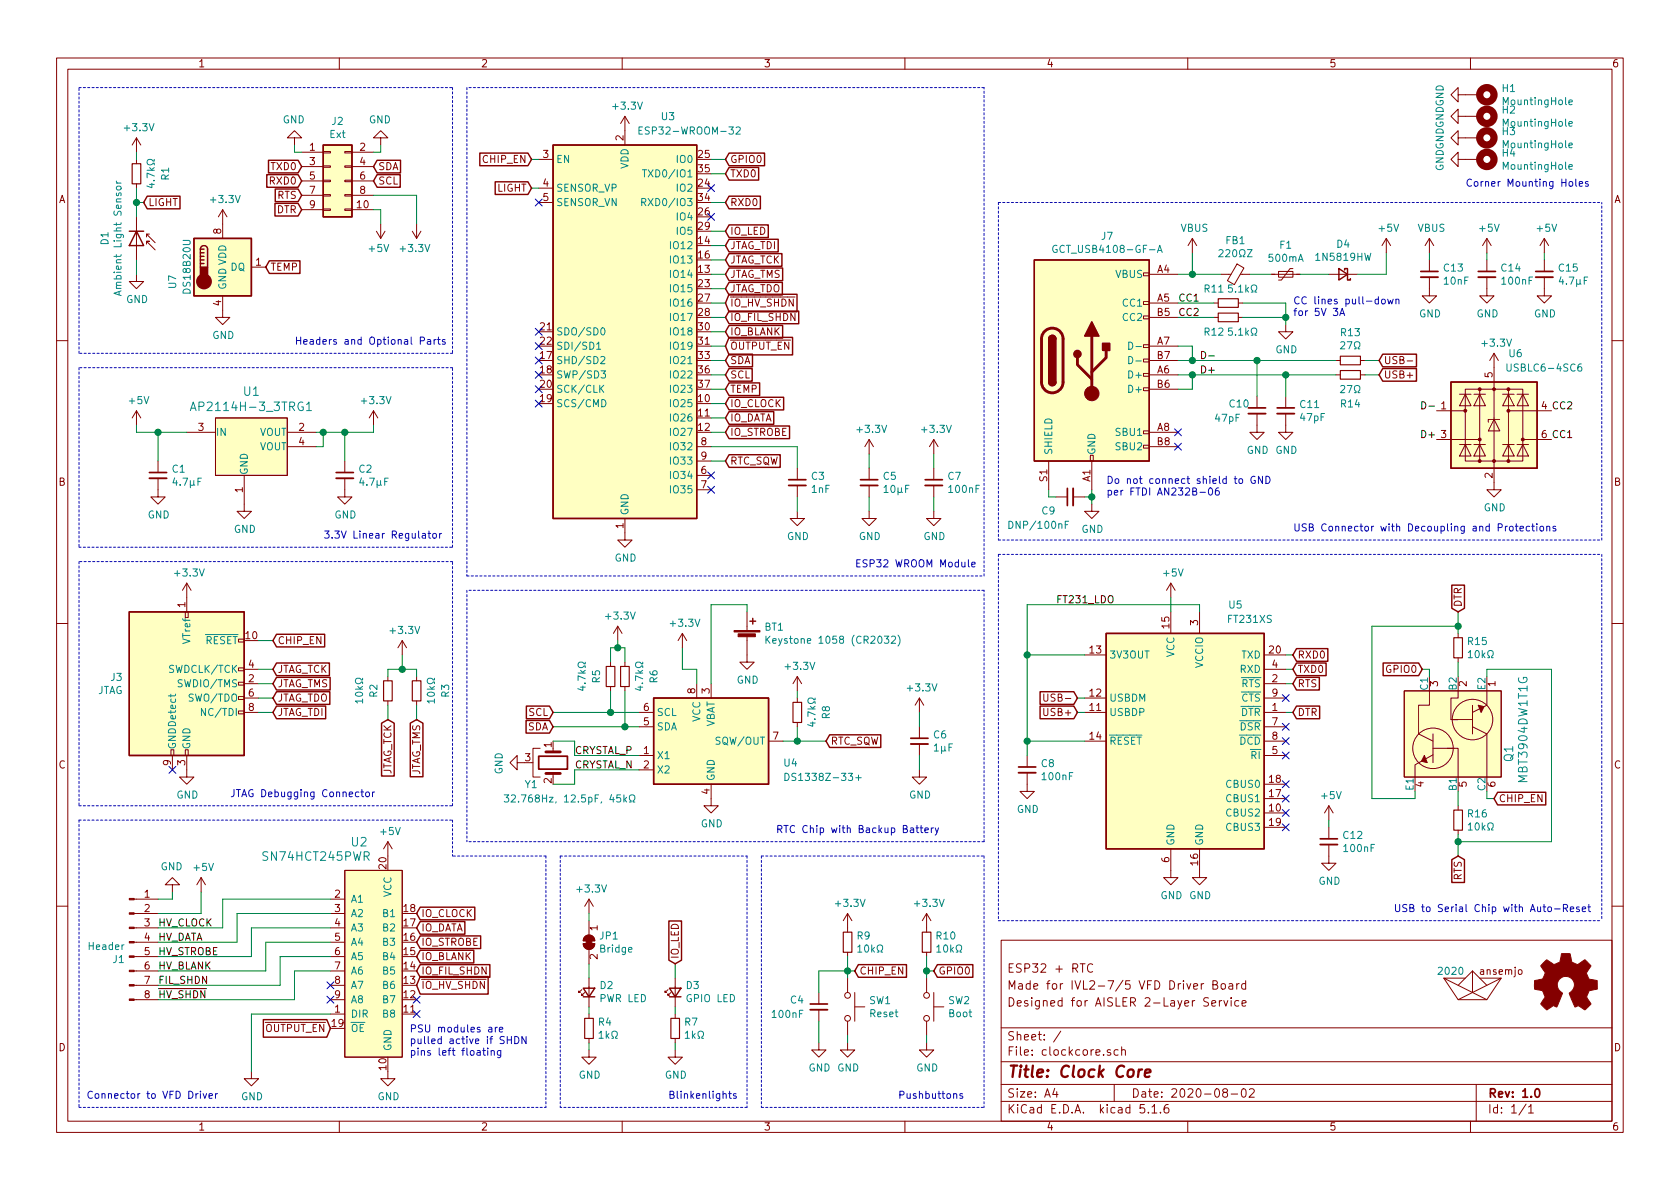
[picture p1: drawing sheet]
<svg xmlns="http://www.w3.org/2000/svg" width="297mm" height="210mm" viewBox="0 0 297 210" stroke-linecap="round" stroke-linejoin="round" font-family="sans-serif">
<defs><g id="words">
<text font-size="2.8" fill="#840000" x="178" y="190.5">Title: Clock Core</text>
<g font-size="2.1" fill="#008484">
<text x="43.1" y="70">U1</text>
<text x="34.9" y="72.7">AP2114H-3_3TRG1</text>
<text x="267.5" y="134.7" transform="rotate(-90 267.5 134.7)">Q1</text>
<text x="270.1" y="138.1" transform="rotate(-90 270.1 138.1)">MBT3904DW1T1G</text>
<text x="62.2" y="149.7">U2</text>
<text x="46.8" y="152.2">SN74HCT245PWR</text>
</g>
<g font-size="2.1" fill="#840000">
<text x="178" y="172">ESP32 + RTC</text>
<text x="178" y="178">Designed for AISLER 2-Layer Service</text>
<text x="178" y="175">Made for IVL2-7/5 VFD Driver Board</text>
<text x="178" y="184">Sheet: /</text>
<text x="178" y="186.7">File: clockcore.sch</text>
<text x="178" y="196.9">KiCad E.D.A. kicad 5.1.6</text>
<text x="178" y="194.1">Size: A4</text>
<text x="200" y="194.1">Date: 2020-08-02</text>
<text x="263" y="194.1">Rev: 1.0</text>
<text x="263" y="196.9">Id: 1/1</text>
</g>
<g font-size="1.8" fill="#840000">
<text x="35" y="11.9">1</text>
<text x="85" y="11.9">2</text>
<text x="135" y="11.9">3</text>
<text x="185" y="11.9">4</text>
<text x="235" y="11.9">5</text>
<text x="285" y="11.9">6</text>
<text x="54.8" y="26.7">1</text>
<text x="54.8" y="29.2">3</text>
<text x="63.7" y="26.7">2</text>
<text x="63.7" y="29.2">4</text>
<text x="85.5" y="28.8">CHIP_EN</text>
<text x="96" y="27.9">3</text>
<text x="110.2" y="24.9" transform="rotate(-90 110.2 24.9)">2</text>
<text x="123.5" y="27.9">25</text>
<text x="129.1" y="28.8">GPIO0</text>
<text x="10.4" y="35.9">A</text>
<text x="47.8" y="32.6">RXD0</text>
<text x="48" y="30.1">TXD0</text>
<text x="49" y="35.2">RTS</text>
<text x="54.8" y="31.7">5</text>
<text x="54.8" y="34.3">7</text>
<text x="63.7" y="31.7">6</text>
<text x="63.7" y="34.3">8</text>
<text x="66.8" y="32.6">SCL</text>
<text x="66.8" y="30.1">SDA</text>
<text x="87.9" y="33.9">LIGHT</text>
<text x="96" y="33">4</text>
<text x="96" y="35.6">5</text>
<text x="123.5" y="33">24</text>
<text x="123.5" y="35.6">34</text>
<text x="123.5" y="30.5">35</text>
<text x="129.1" y="31.4">TXD0</text>
<text x="285.4" y="35.9">A</text>
<text x="26.2" y="36.4">LIGHT</text>
<text x="39.1" y="41.4" transform="rotate(-90 39.1 41.4)">8</text>
<text x="48.9" y="37.7">DTR</text>
<text x="54.8" y="36.8">9</text>
<text x="63.2" y="36.8">10</text>
<text x="123.5" y="38.1">26</text>
<text x="123.5" y="40.6">29</text>
<text x="129.1" y="41.5">IO_LED</text>
<text x="129.1" y="36.4">RXD0</text>
<text x="45.2" y="47">1</text>
<text x="47.8" y="47.9">TEMP</text>
<text x="123.5" y="43.2">14</text>
<text x="123.5" y="45.7">16</text>
<text x="129.1" y="44.1">JTAG_TDI</text>
<text x="129.1" y="46.6">JTAG_TCK</text>
<text x="123.5" y="48.3">13</text>
<text x="123.5" y="50.8">23</text>
<text x="123.5" y="53.3">27</text>
<text x="129.1" y="49.1">JTAG_TMS</text>
<text x="129.1" y="51.7">JTAG_TDO</text>
<text x="204.6" y="48.3">A4</text>
<text x="204.6" y="53.3">A5</text>
<text x="39.1" y="54.1" transform="rotate(-90 39.1 54.1)">4</text>
<text x="95.6" y="58.4">21</text>
<text x="123.5" y="55.9">28</text>
<text x="123.5" y="58.4">30</text>
<text x="129.1" y="54.2">IO_HV_SHDN</text>
<text x="129.1" y="56.8">IO_FIL_SHDN</text>
<text x="129.1" y="59.3">IO_BLANK</text>
<text x="204.6" y="55.9">B5</text>
<text x="95.6" y="63.5">17</text>
<text x="95.6" y="61">22</text>
<text x="123.5" y="61">31</text>
<text x="123.5" y="63.5">33</text>
<text x="129.1" y="61.8">OUTPUT_EN</text>
<text x="129.1" y="64.4">SDA</text>
<text x="204.6" y="61">A7</text>
<text x="204.6" y="63.5">B7</text>
<text x="244.6" y="64.4">USB-</text>
<text x="95.6" y="66">18</text>
<text x="95.6" y="71.1">19</text>
<text x="95.6" y="68.6">20</text>
<text x="123.5" y="71.1">10</text>
<text x="123.5" y="66">36</text>
<text x="123.5" y="68.6">37</text>
<text x="129.1" y="69.5">TEMP</text>
<text x="129.1" y="66.9">SCL</text>
<text x="204.6" y="66">A6</text>
<text x="204.6" y="68.6">B6</text>
<text x="244.6" y="66.9">USB+</text>
<text x="263.9" y="66.8" transform="rotate(-90 263.9 66.8)">5</text>
<text x="35.1" y="76.2">3</text>
<text x="52.9" y="76.2">2</text>
<text x="123.5" y="73.7">11</text>
<text x="123.5" y="76.2">12</text>
<text x="129.1" y="77.1">IO_STROBE</text>
<text x="129.1" y="74.5">IO_DATA</text>
<text x="129.1" y="72">IO_CLOCK</text>
<text x="204.6" y="76.2">A8</text>
<text x="52.9" y="78.7">4</text>
<text x="124" y="83.8">6</text>
<text x="124" y="78.7">8</text>
<text x="124" y="81.3">9</text>
<text x="129.1" y="82.2">RTC_SQW</text>
<text x="204.6" y="78.7">B8</text>
<text x="10.4" y="85.9">B</text>
<text x="42.9" y="87.1" transform="rotate(-90 42.9 87.1)">1</text>
<text x="124" y="86.4">7</text>
<text x="185.2" y="85.1" transform="rotate(-90 185.2 85.1)">S1</text>
<text x="192.8" y="85.2" transform="rotate(-90 192.8 85.2)">A1</text>
<text x="263.9" y="84.6" transform="rotate(-90 263.9 84.6)">2</text>
<text x="285.4" y="85.9">B</text>
<text x="110.2" y="93.4" transform="rotate(-90 110.2 93.4)">1</text>
<text x="32.8" y="107.4" transform="rotate(-90 32.8 107.4)">1</text>
<text x="258.4" y="107.4" transform="rotate(-90 258.4 107.4)">DTR</text>
<text x="43.5" y="113">10</text>
<text x="49" y="113.9">CHIP_EN</text>
<text x="206.8" y="111.1" transform="rotate(-90 206.8 111.1)">15</text>
<text x="211.8" y="110.6" transform="rotate(-90 211.8 110.6)">3</text>
<text x="44" y="118.1">4</text>
<text x="49" y="119">JTAG_TCK</text>
<text x="192.7" y="115.6">13</text>
<text x="224.5" y="115.6">20</text>
<text x="224.9" y="118.1">4</text>
<text x="229.4" y="119">TXD0</text>
<text x="229.4" y="116.5">RXD0</text>
<text x="245.3" y="119">GPIO0</text>
<text x="44" y="120.6">2</text>
<text x="44" y="123.2">6</text>
<text x="44" y="125.7">8</text>
<text x="49" y="124.1">JTAG_TDO</text>
<text x="49" y="121.5">JTAG_TMS</text>
<text x="113.8" y="125.7">6</text>
<text x="122.9" y="122.7" transform="rotate(-90 122.9 122.7)">8</text>
<text x="125.5" y="122.7" transform="rotate(-90 125.5 122.7)">3</text>
<text x="185.4" y="124.1">USB-</text>
<text x="192.7" y="125.7">11</text>
<text x="192.7" y="123.2">12</text>
<text x="224.9" y="125.7">1</text>
<text x="224.9" y="120.6">2</text>
<text x="224.9" y="123.2">9</text>
<text x="229.4" y="121.5">RTS</text>
<text x="254.3" y="121.4" transform="rotate(-90 254.3 121.4)">3</text>
<text x="259.3" y="121.4" transform="rotate(-90 259.3 121.4)">2</text>
<text x="264.4" y="121.4" transform="rotate(-90 264.4 121.4)">1</text>
<text x="49" y="126.6">JTAG_TDI</text>
<text x="93.3" y="129.2">SDA</text>
<text x="93.5" y="126.6">SCL</text>
<text x="113.8" y="128.3">5</text>
<text x="136.7" y="130.8">7</text>
<text x="146.8" y="131.7">RTC_SQW</text>
<text x="184.9" y="126.6">USB+</text>
<text x="192.7" y="130.8">14</text>
<text x="224.9" y="128.3">7</text>
<text x="224.9" y="130.8">8</text>
<text x="229.4" y="126.6">DTR</text>
<text x="10.4" y="135.9">C</text>
<text x="30.2" y="135.4" transform="rotate(-90 30.2 135.4)">9</text>
<text x="32.8" y="135.4" transform="rotate(-90 32.8 135.4)">3</text>
<text x="69.2" y="137.4" transform="rotate(-90 69.2 137.4)">JTAG_TCK</text>
<text x="74.3" y="137.5" transform="rotate(-90 74.3 137.5)">JTAG_TMS</text>
<text x="92.9" y="134.6">3</text>
<text x="97.5" y="132.2" transform="rotate(-90 97.5 132.2)">1</text>
<text x="113.8" y="133.3">1</text>
<text x="113.8" y="135.9">2</text>
<text x="224.9" y="133.3">5</text>
<text x="285.4" y="135.9">C</text>
<text x="97.5" y="138.5" transform="rotate(-90 97.5 138.5)">2</text>
<text x="125.5" y="140.4" transform="rotate(-90 125.5 140.4)">4</text>
<text x="224.5" y="143.5">10</text>
<text x="224.5" y="141">17</text>
<text x="224.5" y="138.4">18</text>
<text x="251.7" y="139.2" transform="rotate(-90 251.7 139.2)">4</text>
<text x="259.3" y="139.2" transform="rotate(-90 259.3 139.2)">5</text>
<text x="264.4" y="139.2" transform="rotate(-90 264.4 139.2)">6</text>
<text x="264.9" y="141.9">CHIP_EN</text>
<text x="224.5" y="146">19</text>
<text x="68.3" y="153.6" transform="rotate(-90 68.3 153.6)">20</text>
<text x="206.8" y="152.5" transform="rotate(-90 206.8 152.5)">6</text>
<text x="211.8" y="153" transform="rotate(-90 211.8 153)">16</text>
<text x="258.4" y="155.7" transform="rotate(-90 258.4 155.7)">RTS</text>
<text x="25.6" y="158.7">1</text>
<text x="25.6" y="161.3">2</text>
<text x="59.2" y="158.7">2</text>
<text x="59.2" y="161.3">3</text>
<text x="71.4" y="161.3">18</text>
<text x="25.6" y="163.8">3</text>
<text x="25.6" y="166.4">4</text>
<text x="59.2" y="163.8">4</text>
<text x="59.2" y="166.4">5</text>
<text x="71.4" y="166.4">16</text>
<text x="71.4" y="163.8">17</text>
<text x="74.4" y="164.7">IO_DATA</text>
<text x="74.4" y="167.3">IO_STROBE</text>
<text x="74.4" y="162.2">IO_CLOCK</text>
<text x="105.7" y="164.6" transform="rotate(-90 105.7 164.6)">1</text>
<text x="25.6" y="168.9">5</text>
<text x="25.6" y="171.4">6</text>
<text x="25.6" y="174">7</text>
<text x="59.2" y="168.9">6</text>
<text x="59.2" y="171.4">7</text>
<text x="59.2" y="174">8</text>
<text x="71.4" y="174">13</text>
<text x="71.4" y="171.4">14</text>
<text x="71.4" y="168.9">15</text>
<text x="74.4" y="172.3">IO_FIL_SHDN</text>
<text x="74.4" y="169.8">IO_BLANK</text>
<text x="105.7" y="169.6" transform="rotate(-90 105.7 169.6)">2</text>
<text x="120" y="169.6" transform="rotate(-90 120 169.6)">IO_LED</text>
<text x="151.9" y="172.3">CHIP_EN</text>
<text x="165.9" y="172.3">GPIO0</text>
<text x="261.8" y="172.4">ansemjo</text>
<text x="25.6" y="176.5">8</text>
<text x="59.2" y="179.1">1</text>
<text x="59.2" y="176.5">9</text>
<text x="71.4" y="179.1">11</text>
<text x="71.4" y="176.5">12</text>
<text x="74.4" y="174.9">IO_HV_SHDN</text>
<text x="10.4" y="185.9">D</text>
<text x="46.9" y="182.5">OUTPUT_EN</text>
<text x="58.7" y="181.6">19</text>
<text x="285.4" y="185.9">D</text>
<text x="68.3" y="189.2" transform="rotate(-90 68.3 189.2)">10</text>
<text x="35" y="199.9">1</text>
<text x="85" y="199.9">2</text>
<text x="135" y="199.9">3</text>
<text x="185" y="199.9">4</text>
<text x="235" y="199.9">5</text>
<text x="285" y="199.9">6</text>
</g>
<g font-size="1.8" fill="#008484">
<text x="265.7" y="16.3">H1</text>
<text x="22.2" y="23.2">+3.3V</text>
<text x="50" y="21.8">GND</text>
<text x="58.7" y="22.1">J2</text>
<text x="65.2" y="21.8">GND</text>
<text x="108.5" y="19.4">+3.3V</text>
<text x="114" y="23.8">ESP32-WROOM-32</text>
<text x="117" y="21.3">U3</text>
<text x="265.7" y="20.1">H2</text>
<text x="265.7" y="23.9">H3</text>
<text x="266" y="18.6">MountingHole</text>
<text x="266" y="22.4">MountingHole</text>
<text x="58.3" y="24.4">Ext</text>
<text x="98.3" y="28.8">EN</text>
<text x="111.1" y="29.9" transform="rotate(-90 111.1 29.9)">VDD</text>
<text x="119.8" y="28.8">IO0</text>
<text x="265.7" y="27.7">H4</text>
<text x="266" y="26.2">MountingHole</text>
<text x="27.4" y="32.4" transform="rotate(-90 27.4 32.4)">4.7k</text>
<text x="29.9" y="31.8" transform="rotate(-90 29.9 31.8)">R1</text>
<text x="37.4" y="35.9">+3.3V</text>
<text x="98.3" y="33.9">SENSOR_VP</text>
<text x="114.8" y="31.4">TXD0/IO1</text>
<text x="119.8" y="33.9">IO2</text>
<text x="255.2" y="30.3" transform="rotate(-90 255.2 30.3)">GNDGNDGNDGND</text>
<text x="266" y="30">MountingHole</text>
<text x="98.3" y="36.4">SENSOR_VN</text>
<text x="114.6" y="36.4">RXD0/IO3</text>
<text x="119.8" y="39">IO4</text>
<text x="119.8" y="41.5">IO5</text>
<text x="208.8" y="41">VBUS</text>
<text x="243.9" y="41">+5V</text>
<text x="250.7" y="41">VBUS</text>
<text x="261.7" y="41">+5V</text>
<text x="271.8" y="41">+5V</text>
<text x="19.2" y="43.3" transform="rotate(-90 19.2 43.3)">D1</text>
<text x="40.8" y="47.9">DQ</text>
<text x="65.3" y="44.6">+5V</text>
<text x="70.9" y="44.6">+3.3V</text>
<text x="118.8" y="44.1">IO12</text>
<text x="118.8" y="46.6">IO13</text>
<text x="187.1" y="44.7">GCT_USB4108-GF-A</text>
<text x="194.8" y="42.4">J7</text>
<text x="216.4" y="45.5">220Z</text>
<text x="216.8" y="43.2">FB1</text>
<text x="224.4" y="46.3">500mA</text>
<text x="226.3" y="44">F1</text>
<text x="232.9" y="46.1">1N5819HW</text>
<text x="236.4" y="43.8">D4</text>
<text x="21.5" y="51.4" transform="rotate(-90 21.5 51.4)">Ambient Light Sensor</text>
<text x="22.3" y="53.6">GND</text>
<text x="31.2" y="51" transform="rotate(-90 31.2 51)">U7</text>
<text x="33.7" y="51.7" transform="rotate(-90 33.7 51.7)">DS18B20U</text>
<text x="40" y="51.3" transform="rotate(-90 40 51.3)">GND VDD</text>
<text x="118.8" y="49.1">IO14</text>
<text x="118.8" y="51.7">IO15</text>
<text x="197.3" y="49.1">VBUS</text>
<text x="213" y="51.7">R11</text>
<text x="218" y="51.7">5.1k</text>
<text x="255.3" y="48">C13</text>
<text x="255.4" y="50.3">10nF</text>
<text x="265.5" y="48">C14</text>
<text x="265.7" y="50.3">100nF</text>
<text x="275.7" y="48">C15</text>
<text x="275.9" y="50.3">4.7µF</text>
<text x="37.5" y="59.9">GND</text>
<text x="98.3" y="59.3">SDO/SD0</text>
<text x="118.8" y="54.2">IO16</text>
<text x="118.8" y="56.8">IO17</text>
<text x="118.8" y="59.3">IO18</text>
<text x="198.7" y="54.2">CC1</text>
<text x="198.7" y="56.8">CC2</text>
<text x="213" y="59.4">R12</text>
<text x="218" y="59.4">5.1k</text>
<text x="237.1" y="59.5">R13</text>
<text x="250.9" y="56.1">GND</text>
<text x="261.1" y="56.1">GND</text>
<text x="271.2" y="56.1">GND</text>
<text x="98.3" y="64.4">SHD/SD2</text>
<text x="98.3" y="61.8">SDI/SD1</text>
<text x="118.8" y="61.8">IO19</text>
<text x="118.8" y="64.4">IO21</text>
<text x="225.5" y="62.5">GND</text>
<text x="262.2" y="61.3">+3.3V</text>
<text x="266.9" y="63.2">U6</text>
<text x="267" y="65.7">USBLC6-4SC6</text>
<text x="22.9" y="71.5">+5V</text>
<text x="64.1" y="71.5">+3.3V</text>
<text x="98.3" y="66.9">SWP/SD3</text>
<text x="98.3" y="69.5">SCK/CLK</text>
<text x="118.8" y="66.9">IO22</text>
<text x="118.8" y="69.5">IO23</text>
<text x="199.9" y="66.9">D+</text>
<text x="199.9" y="69.5">D+</text>
<text x="38.1" y="77.1">IN</text>
<text x="45.9" y="77.1">VOUT</text>
<text x="98.3" y="72">SCS/CMD</text>
<text x="118.8" y="72">IO25</text>
<text x="118.8" y="74.5">IO26</text>
<text x="118.8" y="77.1">IO27</text>
<text x="151.7" y="76.5">+3.3V</text>
<text x="163.1" y="76.5">+3.3V</text>
<text x="197.5" y="77.1">SBU1</text>
<text x="215" y="74.6">47pF</text>
<text x="217.4" y="72.1">C10</text>
<text x="229.9" y="72.2">C11</text>
<text x="230" y="74.5">47pF</text>
<text x="237.1" y="72.1">R14</text>
<text x="30.5" y="83.6">C1</text>
<text x="45.9" y="79.6">VOUT</text>
<text x="63.5" y="83.6">C2</text>
<text x="118.8" y="79.6">IO32</text>
<text x="118.8" y="82.2">IO33</text>
<text x="186.1" y="80.5" transform="rotate(-90 186.1 80.5)">SHIELD</text>
<text x="193.7" y="80.5" transform="rotate(-90 193.7 80.5)">GND</text>
<text x="197.5" y="79.6">SBU2</text>
<text x="220.4" y="80.3">GND GND</text>
<text x="30.8" y="85.9">4.7µF</text>
<text x="43.8" y="84" transform="rotate(-90 43.8 84)">GND</text>
<text x="63.8" y="85.9">4.7µF</text>
<text x="118.8" y="84.7">IO34</text>
<text x="118.8" y="87.2">IO35</text>
<text x="143.5" y="84.9">C3</text>
<text x="143.5" y="87.2">1nF</text>
<text x="156.2" y="84.9">C5</text>
<text x="156.4" y="87.2">10µF</text>
<text x="167.6" y="84.9">C7</text>
<text x="167.9" y="87.2">100nF</text>
<text x="26.1" y="91.7">GND</text>
<text x="41.4" y="94.2">GND</text>
<text x="59.1" y="91.7">GND</text>
<text x="111.1" y="91.2" transform="rotate(-90 111.1 91.2)">GND</text>
<text x="139.1" y="95.5">GND</text>
<text x="151.8" y="95.5">GND</text>
<text x="163.3" y="95.5">GND</text>
<text x="178.9" y="93.5">DNP/100nF</text>
<text x="184.3" y="91">C9</text>
<text x="191.2" y="94.2">GND</text>
<text x="262.3" y="90.4">GND</text>
<text x="31.1" y="101.9">+3.3V</text>
<text x="108.7" y="99.3">GND</text>
<text x="205.8" y="101.9">+5V</text>
<text x="217.3" y="107.6">U5</text>
<text x="33.7" y="113.7" transform="rotate(-90 33.7 113.7)">VTref</text>
<text x="36.3" y="113.9">RESET</text>
<text x="69.2" y="112.1">+3.3V</text>
<text x="107.3" y="109.6">+3.3V</text>
<text x="118.7" y="110.8">+3.3V</text>
<text x="135.2" y="111.5">BT1</text>
<text x="137" y="113.8">Keystone 1058 (CR2032)</text>
<text x="217.2" y="110.2">FT231XS</text>
<text x="30.3" y="119">SWDCLK/TCK</text>
<text x="139" y="118.5">+3.3V</text>
<text x="196.1" y="116.5">3V3OUT</text>
<text x="207.6" y="116.3" transform="rotate(-90 207.6 116.3)">VCC</text>
<text x="212.7" y="118.1" transform="rotate(-90 212.7 118.1)">VCCIO</text>
<text x="219.3" y="119">RXD</text>
<text x="219.5" y="116.5">TXD</text>
<text x="259.6" y="114.1">R15</text>
<text x="260.3" y="116.4">10k</text>
<text x="17.2" y="122.7">JTAG</text>
<text x="19.6" y="120.4">J3</text>
<text x="32" y="121.5">SWDIO/TMS</text>
<text x="33.7" y="124.1">SWO/TDO</text>
<text x="64.2" y="123.6" transform="rotate(-90 64.2 123.6)">10k</text>
<text x="66.7" y="123.3" transform="rotate(-90 66.7 123.3)">R2</text>
<text x="76.9" y="123.6" transform="rotate(-90 76.9 123.6)">10k</text>
<text x="79.4" y="123.3" transform="rotate(-90 79.4 123.3)">R3</text>
<text x="103.6" y="121.3" transform="rotate(-90 103.6 121.3)">4.7k</text>
<text x="106.1" y="120.7" transform="rotate(-90 106.1 120.7)">R5</text>
<text x="113.7" y="121.3" transform="rotate(-90 113.7 121.3)">4.7k</text>
<text x="116.3" y="120.7" transform="rotate(-90 116.3 120.7)">R6</text>
<text x="130.3" y="120.9">GND</text>
<text x="160.6" y="122.3">+3.3V</text>
<text x="196.1" y="124.1">USBDM</text>
<text x="219.5" y="121.5">RTS</text>
<text x="219.5" y="124.1">CTS</text>
<text x="252.5" y="122" transform="rotate(-90 252.5 122)">C1</text>
<text x="257.6" y="122" transform="rotate(-90 257.6 122)">B2</text>
<text x="262.6" y="122" transform="rotate(-90 262.6 122)">E2</text>
<text x="36.3" y="126.6">NC/TDI</text>
<text x="116.1" y="129.2">SDA</text>
<text x="116.1" y="126.6">SCL</text>
<text x="123.8" y="127.7" transform="rotate(-90 123.8 127.7)">VCC</text>
<text x="126.4" y="128.8" transform="rotate(-90 126.4 128.8)">VBAT</text>
<text x="126.9" y="131.7">SQW/OUT</text>
<text x="144.2" y="127.7" transform="rotate(-90 144.2 127.7)">4.7k</text>
<text x="146.7" y="127.1" transform="rotate(-90 146.7 127.1)">R8</text>
<text x="165.1" y="130.6">C6</text>
<text x="196.1" y="126.6">USBDP</text>
<text x="196.1" y="131.7">RESET</text>
<text x="219.2" y="131.7">DCD</text>
<text x="219.3" y="129.2">DSR</text>
<text x="219.4" y="126.6">DTR</text>
<text x="31.1" y="132.6" transform="rotate(-90 31.1 132.6)">GNDDetect</text>
<text x="33.7" y="132.6" transform="rotate(-90 33.7 132.6)">GND</text>
<text x="88.9" y="137" transform="rotate(-90 88.9 137)">GND</text>
<text x="116.1" y="134.2">X1</text>
<text x="116.1" y="136.8">X2</text>
<text x="138.7" y="135.6">U4</text>
<text x="165.2" y="132.9">1µF</text>
<text x="184.1" y="135.7">C8</text>
<text x="184.4" y="138">100nF</text>
<text x="221.2" y="134.2">RI</text>
<text x="31.2" y="141.2">GND</text>
<text x="91.7" y="141.9">32.768Hz, 12.5pF, 45k</text>
<text x="92.9" y="139.4">Y1</text>
<text x="126.4" y="138.2" transform="rotate(-90 126.4 138.2)">GND</text>
<text x="140" y="138.1">DS1338Z-33+</text>
<text x="160.7" y="141.2">GND</text>
<text x="179.8" y="143.8">GND</text>
<text x="217" y="141.9">CBUS1</text>
<text x="217" y="139.3">CBUS0</text>
<text x="233.7" y="141.3">+5V</text>
<text x="249.9" y="139.7" transform="rotate(-90 249.9 139.7)">E1</text>
<text x="257.6" y="139.8" transform="rotate(-90 257.6 139.8)">B1</text>
<text x="262.6" y="139.8" transform="rotate(-90 262.6 139.8)">C2</text>
<text x="67.4" y="147.7">+5V</text>
<text x="123.9" y="146.3">GND</text>
<text x="207.6" y="149.6" transform="rotate(-90 207.6 149.6)">GND</text>
<text x="212.7" y="149.6" transform="rotate(-90 212.7 149.6)">GND</text>
<text x="217" y="144.4">CBUS2</text>
<text x="217" y="146.9">CBUS3</text>
<text x="237.6" y="148.4">C12</text>
<text x="259.6" y="144.5">R16</text>
<text x="260.3" y="146.9">10k</text>
<text x="28.4" y="153.9">GND</text>
<text x="34.3" y="154">+5V</text>
<text x="237.7" y="150.7">100nF</text>
<text x="62" y="159.6">A1</text>
<text x="69.2" y="158.7" transform="rotate(-90 69.2 158.7)">VCC</text>
<text x="102.2" y="157.8">+3.3V</text>
<text x="147.9" y="160.4">+3.3V</text>
<text x="161.9" y="160.4">+3.3V</text>
<text x="205.2" y="159">GND GND</text>
<text x="233.1" y="156.5">GND</text>
<text x="15.8" y="168">Header</text>
<text x="62" y="162.2">A2</text>
<text x="62" y="164.7">A3</text>
<text x="62" y="167.3">A4</text>
<text x="67.8" y="167.3">B3</text>
<text x="67.8" y="164.7">B2</text>
<text x="67.8" y="162.2">B1</text>
<text x="106.1" y="166.1">JP1</text>
<text x="151.6" y="166.1">R9</text>
<text x="165.6" y="166.1">R10</text>
<text x="20" y="170.3">J1</text>
<text x="62" y="169.8">A5</text>
<text x="62" y="172.3">A6</text>
<text x="67.8" y="172.3">B5</text>
<text x="67.8" y="169.8">B4</text>
<text x="106.2" y="168.4">Bridge</text>
<text x="152.4" y="168.4">10k</text>
<text x="166.4" y="168.4">10k</text>
<text x="254.5" y="172.4">2020</text>
<text x="62" y="180">DIR</text>
<text x="62" y="174.9">A7</text>
<text x="62" y="177.4">A8</text>
<text x="67.8" y="180">B8</text>
<text x="67.8" y="177.4">B7</text>
<text x="67.8" y="174.9">B6</text>
<text x="106.1" y="174.9">D2</text>
<text x="106.1" y="177.2">PWR LED</text>
<text x="121.4" y="174.9">D3</text>
<text x="121.5" y="177.2">GPIO LED</text>
<text x="139.8" y="177.5">C4</text>
<text x="153.7" y="177.6">SW1</text>
<text x="153.9" y="179.9">Reset</text>
<text x="167.7" y="177.6">SW2</text>
<text x="167.8" y="179.9">Boot</text>
<text x="62" y="182.5">OE</text>
<text x="69.2" y="185.9" transform="rotate(-90 69.2 185.9)">GND</text>
<text x="105.8" y="181.4">R4</text>
<text x="106.6" y="183.7">1k</text>
<text x="121.1" y="181.4">R7</text>
<text x="121.8" y="183.7">1k</text>
<text x="136.7" y="180">100nF</text>
<text x="102.3" y="190.7">GND</text>
<text x="117.6" y="190.7">GND</text>
<text x="143" y="189.5">GND GND</text>
<text x="162" y="189.5">GND</text>
<text x="42.6" y="194.6">GND</text>
<text x="66.8" y="194.6">GND</text>
</g>
<g font-size="1.8" fill="#0000c2">
<text x="259.1" y="33">Corner Mounting Holes</text>
<text x="228.6" y="53.8">CC lines pull-down</text>
<text x="228.6" y="55.9">for 5V 3A</text>
<text x="52.1" y="61">Headers and Optional Parts</text>
<text x="195.6" y="85.6">Do not connect shield to GND</text>
<text x="195.6" y="87.6">per FTDI AN232B-06</text>
<text x="57.1" y="95.2">3.3V Linear Regulator</text>
<text x="228.6" y="94">USB Connector with Decoupling and Protections</text>
<text x="151.1" y="100.3">ESP32 WROOM Module</text>
<text x="40.6" y="141">JTAG Debugging Connector</text>
<text x="137.2" y="147.3">RTC Chip with Backup Battery</text>
<text x="246.4" y="161.3">USB to Serial Chip with Auto-Reset</text>
<text x="72.4" y="182.6">PSU modules are</text>
<text x="72.4" y="184.6">pulled active if SHDN</text>
<text x="72.4" y="186.7">pins left floating</text>
<text x="15.2" y="194.3">Connector to VFD Driver</text>
<text x="118.1" y="194.3">Blinkenlights</text>
<text x="158.7" y="194.3">Pushbuttons</text>
</g>
<g font-size="1.8">
<text x="208.3" y="53.3">CC1</text>
<text x="208.3" y="55.9">CC2</text>
<text x="212.1" y="66">D+</text>
<text x="251.7" y="77.5">D+ 3</text>
<text x="252.1" y="72.4">D- 1</text>
<text x="272.6" y="72.4">4 CC2</text>
<text x="272.6" y="77.5">6 CC1</text>
<text x="186.7" y="106.7">FT231_LDO</text>
<text x="101.6" y="135.9">CRYSTAL_N</text>
<text x="101.6" y="133.3">CRYSTAL_P</text>
<text x="27.9" y="166.4">HV_DATA</text>
<text x="27.9" y="163.8">HV_CLOCK</text>
<text x="27.9" y="174">FIL_SHDN</text>
<text x="27.9" y="171.4">HV_BLANK</text>
<text x="27.9" y="168.9">HV_STROBE</text>
<text x="27.9" y="176.5">HV_SHDN</text>
</g>
</g></defs>
<g fill="none" stroke="#840000" stroke-width=".18">
<path d="M10 10.3h277v189.9h-277zM12 12.2h273v186.1h-273zM60 10.3v1.9M110 10.3v1.9M160 10.3v1.9M210 10.3v1.9M257.8 16.8v-1.3l-1.3 1.3 1.3 1.2v-1.2h3.8M260 10.3v1.9M24.1 24.4v2.5M24.1 28.2v.8M24.1 32.5v.8M24.1 38.3v7.7"/>
<path d="M24.1 24.4l-.7 1.2M24.1 24.4l.8 1.2M39.4 37.1v5.1M39.4 37.1l-.8 1.2M39.4 37.1l.7 1.2M52.1 24.4h1.2l-1.2-1.3-1.3 1.3h1.3v1.2M53.3 26.9h3.8M53.3 37.1h3.8M53.3 29.5h3.8M53.3 32h3.8M53.3 34.5h3.8M57.1 37h1.3v.2h-1.3z"/>
<path d="M57.1 34.4h1.3v.3h-1.3zM57.1 29.3h1.3v.3h-1.3zM57.1 26.8h1.3v.2h-1.3zM57.1 31.9h1.3v.2h-1.3zM61 37h1.2v.2h-1.2zM61 34.4h1.2v.3h-1.2zM61 29.3h1.2v.3h-1.2zM61 26.8h1.2v.2h-1.2zM61 31.9h1.2v.2h-1.2zM62.2 26.9h3.8M62.2 37.1h3.8M62.2 29.5h3.8"/>
<path d="M62.2 32h3.8M62.2 34.5h3.8M67.3 24.4h1.3l-1.3-1.3-1.3 1.3h1.3v1.2M67.3 39.6v2.6M73.7 39.6v2.6M95.2 28.2h2.6M95.2 33.3h2.6M95.2 35.8h2.6M110.5 20.6v5M110.5 20.6l-.8 1.2M110.5 20.6l.8 1.2M257.8 20.6v-1.3l-1.3 1.3 1.3 1.2v-1.2h3.8"/>
<path d="M257.8 24.4v-1.3l-1.3 1.3 1.3 1.2v-1.2h3.8M257.8 28.2v-1.3l-1.3 1.3 1.3 1.3v-1.3h3.8M24.1 48.5v1.3h1.3l-1.3 1.2-1.2-1.2h1.2M25.9 43.2v-.5h.5h-.5l1.5 1.5M25.9 41.4v.5M26.4 41.4h-.5l1.5 1.5M39.4 52.3v3.8h1.2l-1.2 1.3-1.3-1.3h1.3M44.4 47.2h2.6M66.5 40.9l.8 1.3M68.1 40.9l-.8 1.3M72.9 40.9l.8 1.3M74.4 40.9l-.7 1.3"/>
<path d="M202.2 55.9h1v.5h-1zM202.2 53.3h1v.5h-1zM202.2 48.3h1v.5h-1zM203.2 48.5h5.1M203.2 53.6h5.1M203.2 56.1h5.1M210.8 42.2l-.7 1.2M210.8 42.2v2.5M210.8 42.2l.8 1.2M214.6 53.6h.8M214.6 56.1h.8M215.9 48.5h1.8"/>
<path d="M218.7 46.7l1.2 .7-1.7 2.9-1.2-.7zM218.9 53.6h.8M218.9 56.1h.8M219.3 48.5h1.7M224.8 48.5h5.1M226.1 48h2.5v1h-2.5zM227.3 57.4v1.3h1.3l-1.3 1.2-1.2-1.2h1.2M228.6 47.5h-.5l-1.5 2h-.5M234.9 48.5h5.1M245.1 42.2l-.8 1.2M245.1 42.2v2.5M245.1 42.2l.8 1.2"/>
<path d="M252.7 49v3.3h1.3l-1.3 1.3-1.2-1.3h1.2M252.7 42.2v2.5M252.7 46v2M252.7 42.2l-.7 1.2M252.7 42.2l.8 1.2M262.9 49v3.3h1.3l-1.3 1.3-1.3-1.3h1.3M262.9 42.2v2.5M262.9 46v2M262.9 42.2l-.8 1.2M262.9 42.2l.8 1.2M273 49v3.3h1.3l-1.3 1.3-1.2-1.3h1.2M273 42.2l-.7 1.2"/>
<path d="M273 42.2v2.5M273 46v2M273 42.2l.8 1.2M10 60.2h2M24.1 72.6v2.6M24.1 72.6l-.7 1.3M24.1 72.6l.8 1.3M33 76.4h5.1M38.1 73.9h12.7v10.2h-12.7zM50.8 76.4h5.1M50.8 79h5.1M66 72.6l-.7 1.3"/>
<path d="M66 72.6v2.6M66 72.6l.8 1.3M123.2 79h2.5M153.7 77.7l-.8 1.3M153.7 77.7v2.6M153.7 77.7l.7 1.3M165.1 77.7v2.6M165.1 77.7l-.8 1.3M165.1 77.7l.8 1.3M202.2 78.7h1v.5h-1zM202.2 76.2h1v.5h-1zM202.2 68.6h1v.5h-1z"/>
<path d="M202.2 66h1v.5h-1zM202.2 63.5h1v.5h-1zM202.2 61h1v.5h-1zM203.2 63.7h5.1M203.2 66.3h5.1M203.2 76.4h5.1M203.2 79h5.1M203.2 61.2h5.1M203.2 68.8h5.1M222.2 73.1v3.3h1.3l-1.3 1.3-1.2-1.3h1.2M222.2 70.1v2M227.3 73.1v3.3h1.3l-1.3 1.3-1.2-1.3h1.2"/>
<path d="M227.3 70.1v2M236.2 63.7h.8M236.2 66.3h.8M240.5 63.7h.8M240.5 66.3h.8M248.8 63.8h1M254 72.6h5.1M254 77.7h7.6M258.1 78.6h2M258.1 69.7h2M259.1 78.6l1 2h-2zM259.1 69.7l1 2h-2z"/>
<path d="M260.6 78.6h2M260.6 69.7h2M261.6 68.8h5.1v12.7h-5.1zM261.6 78.6l1 2h-2zM261.6 69.7l1 2h-2zM261.6 68.8h-2.5v12.7h2.5M264.2 74.2l1 2h-2.1zM264.2 62.5v24.1h1.2l-1.2 1.3-1.3-1.3h1.3M264.2 62.5l-.8 1.2M264.2 62.5l.7 1.2M265.2 74.2h-2.1v.5M265.7 78.6h2"/>
<path d="M265.7 69.7h2M266.7 68.8h2.5v12.7h-2.5M266.7 78.6l1 2h-2zM266.7 69.7l1 2h-2zM266.7 72.6h7.6M268.2 78.6h2.1M268.2 69.7h2.1M269.2 78.6l1.1 2h-2.1zM269.2 69.7l1.1 2h-2.1zM269.2 77.7h5.1M285 60.2h2M27.9 84.6v3.3h1.3l-1.3 1.2-1.2-1.2h1.2"/>
<path d="M27.9 81.5v2.1M43.2 84.1v6.3h1.2l-1.2 1.3-1.3-1.3h1.3M61 84.6v3.3h1.2l-1.2 1.2-1.3-1.2h1.3M61 81.5v2.1M110.5 91.7v3.8h1.3l-1.3 1.3-1.3-1.3h1.3M123.2 84.1h2.5M123.2 86.6h2.5M123.2 81.5h2.5M141 90.4v1.3h1.2l-1.2 1.3-1.3-1.3h1.3M141 82.8v2M141 85.8v2.1M153.7 90.4v1.3h1.2l-1.2 1.3-1.3-1.3h1.3"/>
<path d="M153.7 82.8v2M153.7 85.8v2.1M165.1 90.4v1.3h1.3l-1.3 1.3-1.3-1.3h1.3M165.1 82.8v2M165.1 85.8v2.1M185.4 81.5v5.1M186.7 87.9h2M189.7 87.9h2.1M192.8 80.5h.5v1h-.5zM193 89.1v1.3h1.3l-1.3 1.3-1.2-1.3h1.2M193 81.5v5.1M10 110.3h2"/>
<path d="M32.8 108.2h.5v1h-.5zM33 103.1l-.7 1.3M33 103.1v5.1M33 103.1l.8 1.3M42.2 118.1h1v.5h-1zM42.2 113h1v.5h-1zM43.2 118.4h2.5M68.6 119.6v.8M71.1 113.3l-.7 1.2M71.1 113.3v2.5M71.1 113.3l.8 1.2M73.7 119.6v.8"/>
<path d="M107.9 117.1v.8M109.2 110.7l-.7 1.3M109.2 110.7v2.6M109.2 110.7l.8 1.3M110.5 117.1v.8M120.6 112l-.7 1.3M120.6 112v2.5M120.6 112l.8 1.3M132.1 112.5v4.6h1.2l-1.2 1.3-1.3-1.3h1.3M132.1 108.2v3.3M141 119.6v2.6M141 119.6l-.8 1.3"/>
<path d="M141 119.6l.7 1.3M191.8 115.8h3.8M207 103.1l-.8 1.3M207 103.1v2.6M207 108.2v3.8M207 103.1l.8 1.3M212.1 108.2v3.8M223.5 115.8h3.8M223.5 118.4h3.8M257.8 112v.8M257.8 116.3v.8M285 110.3h2"/>
<path d="M30.2 132.6h.5v1h-.5zM30.5 133.6v2.5M32.8 132.6h.5v1h-.5zM33 133.6v3.8h1.3l-1.3 1.3-1.3-1.3h1.3M42.2 123.2h1v.5h-1zM42.2 120.6h1v.6h-1zM42.2 125.7h1v.5h-1zM43.2 126h2.5M43.2 123.4h2.5M43.2 120.9h2.5M68.6 123.9v.8M73.7 123.9v.8"/>
<path d="M91.4 134.9v-1.3l-1.2 1.3 1.2 1.2v-1.2h1.3M95.5 132.3h-1.3v5.1h1.3M97.8 132.3v.7M97.8 136.8v.6M107.9 121.4v.8M110.5 121.4v.8M113 126h2.6M113 133.6h2.6M113 128.5h2.6M113 136.1h2.6M123.2 120.9v2.5M125.7 138.7v3.8h1.3l-1.3 1.3-1.2-1.3h1.2"/>
<path d="M125.7 120.9v2.5M135.9 131.1h2.5M141 123.4v.8M141 127.8v.7M162.6 136.1v1.3h1.2l-1.2 1.3-1.3-1.3h1.3M162.6 123.4l-.8 1.3M162.6 123.4v2.6M162.6 128.5v2.1M162.6 131.6v2M162.6 123.4l.7 1.3M181.6 136.6v3.3h1.3l-1.3 1.3-1.3-1.3h1.3M181.6 133.6v2"/>
<path d="M184.6 122.7v1.1l.2 .2h.2l.3-.2v-1.1M191.8 126h3.8M191.8 123.4h3.8M191.8 131.1h3.8M223.5 126h3.8M223.5 123.4h3.8M223.5 131.1h3.8M223.5 138.7h3.8M223.5 120.9h3.8M223.5 133.6h3.8M223.5 128.5h3.8M248.3 122.2h17.1v15.2h-17.1z"/>
<path d="M252.7 122.2v2.5h-1.9v5.1l2.6 1.3M253.4 133.5l-3.2 1.7v2.2M253.4 132.3h4.4v5.1M253.4 129.8v5.1M257.8 122.2v1.2h-1.3v3.8h3.8M260.3 128.5l2.6 1.3v7.6M260.3 124.7v5.1M262.9 122.2v2.5l-2.6 1.3M23.7 159h4.2M30.5 156.5h1.2l-1.2-1.3-1.3 1.3h1.3v1.2M35.6 155.2l-.8 1.3M35.6 155.2v2.5"/>
<path d="M35.6 155.2l.7 1.3M58.4 159h2.6M61 153.9h10.1v33h-10.1zM68.6 148.8v2.6M68.6 148.8l-.8 1.3M68.6 148.8l.7 1.3M104.1 159v2.5M104.1 159l-.7 1.3M104.1 159l.8 1.3M207 150.1v5.1h1.3l-1.3 1.3-1.3-1.3h1.3M212.1 150.1v5.1h1.3l-1.3 1.3-1.3-1.3h1.3M223.5 143.8h3.8"/>
<path d="M223.5 141.2h3.8M223.5 146.3h3.8M234.9 149.3v3.3h1.3l-1.3 1.3-1.2-1.3h1.2M234.9 142.5l-.7 1.3M234.9 142.5v2.5M234.9 146.3v2M234.9 142.5l.8 1.3M257.8 142.5v.8M257.8 146.8v.8M10 160.2h2M23.7 161.5h4.2M23.7 164.1h4.2"/>
<path d="M23.7 166.6h4.2M23.7 169.2h4.2M23.7 171.7h4.2M23.7 174.2h4.2M23.7 176.8h4.2M58.4 179.3h2.6M58.4 161.5h2.6M58.4 164.1h2.6M58.4 166.6h2.6M58.4 169.2h2.6M58.4 171.7h2.6M58.4 174.2h2.6"/>
<path d="M58.4 176.8h2.6M102.9 175l-.5 .5v-.2v.2h.2M103.1 166.9h2.1a1.02 1.02 0 0 1-1.1 1 1.02 1.02 0 0 1-1-1zM103.4 165.7a1.02 1.02 0 0 1 1.1-.3 1.02 1.02 0 0 1 .7 1h-2.1zM103.4 175.5l-.5 .5v-.2v.2h.2M104.1 162.8v2.5M104.1 167.9v2.5M104.1 173v5M104.1 179.3v.8M118.1 175l-.5 .5v-.2v.2h.3M118.6 175.5l-.5 .5v-.2v.2h.3M119.4 173v5"/>
<path d="M119.4 179.3v.8M144.8 175.5v2M144.8 178.6v2M149.9 161.5l-.8 1.3M149.9 161.5v3.3M149.9 168.4v.8M149.9 173v2.5M149.9 161.5l.7 1.3M151.1 178h1.8M151.1 175.5v5.1M163.8 161.5l-.7 1.3M163.8 161.5v3.3"/>
<path d="M163.8 168.4v.8M163.8 173v2.5M163.8 161.5l.8 1.3M165.1 178h1.8M165.1 175.5v5.1M177 166.3h108v32h-108zM191 170.4h.8M193.2 170.6a.59 .59 0 0 0-.7 0 .59 .59 0 0 0-.2 .7 .56 .56 0 0 0 .3 .6 .56 .56 0 0 0 .6-.1M212.4 173.9v1M212.8 173.9l-.4 .3M214.2 177.4l.8-.1-.1-.3-.4-.1-.3 .2 .1 .7h.6M214.5 174.1h.6l.1-.2-.1-.4-.6-.1v1.5h.5l.3-.3a.41 .41 0 0 0-.3-.5"/>
<path d="M215.6 176.9v1M216 174.1l.2-.2 .4 .2v.7l-.2 .1-.4-.1zM216 176.9l-.4 .3M216.4 176.9l.3 1 .4-1M217.3 174h.6l.1 .9M217.7 176.4v.2M217.7 176.9v1M218 174.3l-.6 .1a.29 .29 0 0 0-.2 .2 .29 .29 0 0 0 .2 .3l.6-.1M218.7 173.9v1M219 177l-.4-.1-.3 .3 .1 .6 .2 .1 .4-.1M219.1 173.9l-.4 .3M219.6 177.4l.7-.1-.1-.3-.4-.1-.2 .2 .1 .7h.5"/>
<path d="M220.2 174l-.4-.1-.3 .3 .2 .6h.5M220.2 173.4v1.5M255.3 173l2.5 3.8h5.1l2.5-3.8M259.1 173h-3.8l5 2.5 5.1-2.5h-3.8M260.3 171.7v3.8M260.3 175.5l-2.5 1.3M260.3 175.5l2.6 1.3M260.3 171.7l-2.5 2.5M260.3 171.7l2.6 2.5M268.6 171.5h.3l.2 .2-.1 .6h-.3l-.2-.1zM285 160.2h2M44.4 189.5v1.2h1.3l-1.3 1.3-1.2-1.3h1.2"/>
<path d="M60 198.3v1.9M68.6 189.5v1.2h1.2l-1.2 1.3-1.3-1.3h1.3M104.1 185.7v1.2h1.3l-1.3 1.3-1.2-1.3h1.2M104.1 183.6v.8M110 198.3v1.9M119.4 185.7v1.2h1.2l-1.2 1.3-1.3-1.3h1.3M119.4 183.6v.8M144.8 184.4v1.3h1.2l-1.2 1.2-1.3-1.2h1.3M149.9 184.4v1.3h1.2l-1.2 1.2-1.3-1.2h1.3M149.9 180.6v2.5M160 198.3v1.9M163.8 184.4v1.3h1.3l-1.3 1.2-1.2-1.2h1.2"/>
<path d="M163.8 180.6v2.5M177 194.8h108M177 191.8h108M177 187.8h108M177 181.8h108M186.5 192.5l-.4 1h1M186.8 193v1M187.6 182.3l-1.3 2M196.3 185.7a.37 .37 0 0 0-.5 .1v.2l.5 .2 .1 .1-.2 .3-.4-.1M197 191.8v3M197.7 185.7l-.4-.1-.3 .3 .1 .6 .2 .1 .4-.1M198.3 185.7h.1a.37 .37 0 0 1 .6 .1v.8"/>
<path d="M198.3 185.1v1.5M202.3 195.3h-.7l-.1 .7 .3-.1 .5 .1 .1 .2-.1 .5-.2 .1-.6-.1M203 196.7v.1M203.7 195.8l.4-.5v1.5M203.7 196.8h.8M205.2 196.7v.1M206.6 195.3a.62 .62 0 0 0-.8 .7l.1 .7 .2 .1 .5-.1 .1-.5-.1-.2-.5-.1-.3 .3M210 198.3v1.9M216.5 193.2l-.3-.3 .1-.2a.48 .48 0 0 1 .6-.1l.1 .2-.1 .3-.6 .1a.48 .48 0 0 0 0 .7l.2 .1 .5-.1v-.4l-.2-.3M217.7 193.5h1.1M219.6 192.7l.4-.2a.94 .94 0 0 1 0 1.5 .82 .82 0 0 1-.4-1.3zM220.9 192.7l.2-.2h.4l.2 .2 .1 .3-1 1h1"/>
<path d="M260 198.3v1.9M261 191.8v6.5M269.8 195.2l-1.2 2M270.3 195.8l.4-.5v1.5M270.3 196.8h.8"/>
<circle cx="253.4" cy="132.3" r="3.6"/>
<circle cx="260.3" cy="127.2" r="3.6"/>
<circle cx="149.9" cy="176" r=".51"/>
<circle cx="163.8" cy="176" r=".51"/>
<circle cx="149.9" cy="180.1" r=".51"/>
<circle cx="163.8" cy="180.1" r=".51"/>
</g>
<g fill="none" stroke="#840000" stroke-width=".3">
<path d="M251.2 48h3.1M261.4 48h3M271.5 48h3.1M220.7 72.1h3.1M225.8 72.1h3.1M26.4 83.6h3.1M59.4 83.6h3.1M139.4 84.8h3.1M152.1 84.8h3.1M163.6 84.8h3M188.7 86.4v3M95.2 133.7h5.1v2.3h-5.1z"/>
<path d="M161 130.6h3.1M180.1 135.6h3M233.4 148.3h3.1M143.3 177.5h3M271.5 192.7l.2-.2a.81 .81 0 0 1 .6 .6 .81 .81 0 0 1-.3 .8l-.1 .1a.79 .79 0 0 1-.4-1.3z"/>
</g>
<path d="M201.4 189.1l-.2 1.3M201.9 189.1a.54 .54 0 0 0-.6 .4M202.4 189.8l1-.2v-.4h-.8l-.2 1 .2 .2 .6-.1" fill="none" stroke="#840000" stroke-width=".41"/>
<g fill="#840000" stroke="#840000" stroke-width=".18">
<path d="M103.4 165.7a1.02 1.02 0 0 1 1.1-.3 1.02 1.02 0 0 1 .7 1h-2.1z"/>
<path d="M103.1 166.9h2.1a1.02 1.02 0 0 1-1.1 1 1.02 1.02 0 0 1-1-1z"/>
<path d="M103.6 166.1h1v1h-1z"/>
<path d="M251.8 133.6l.5 1.3-1-.3z"/>
<path d="M261.4 124.7l1 .3-.5 1z"/>
<path d="M272.9 170.2l.6-.5 .9 .6a.62 .62 0 0 0 1 0l.2-.1a1.62 1.62 0 0 0 .4-1.3l.1-.3 1.5 .1 .2 .7a.74 .74 0 0 0 .6 1l.5 .2 1.3-.9 1.1 1.1-.4 .6a.75 .75 0 0 0-.2 1.2l.2 .5 1.5 .3v1.5l-1.4 .3-.1 .1a1.23 1.23 0 0 0-.3 1.2l.7 1-.1 .2-1 .9-.8-.6a.54 .54 0 0 0-.9 .1l-1-2.4a2.33 2.33 0 0 0 .8-1.9 1.54 1.54 0 0 0-2.5-.7 1.54 1.54 0 0 0 .5 2.5l-1.1 2.5a.69 .69 0 0 0-1.1 .1l-.6 .4-1.1-1.1 .8-1.2-.2-.5a.71 .71 0 0 0-.9-.7l-.8-.2v-1.5l.5-.1a1.11 1.11 0 0 0 1.2-.7 .72 .72 0 0 0-.2-1.2l-.4-.6z"/>
<path d="M129.8 111.5h4.6v.3h-4.6z"/>
<path d="M130.5 112.1h3.1v.5h-3.1z"/>
<path d="M22.9 176.7h.8v.2h-.8z"/>
<path d="M22.9 174.1h.8v.3h-.8z"/>
<path d="M22.9 171.6h.8v.2h-.8z"/>
<path d="M22.9 169h.8v.3h-.8z"/>
<path d="M22.9 166.5h.8v.2h-.8z"/>
<path d="M22.9 164h.8v.2h-.8z"/>
<path d="M22.9 161.4h.8v.3h-.8z"/>
<path d="M22.9 158.9h.8v.2h-.8z"/>
<circle cx="259.1" cy="72.6" r=".25"/>
<circle cx="261.6" cy="81.5" r=".25"/>
<circle cx="261.6" cy="77.7" r=".25"/>
<circle cx="261.6" cy="68.8" r=".25"/>
<circle cx="264.2" cy="81.5" r=".25"/>
<circle cx="264.2" cy="68.8" r=".25"/>
<circle cx="266.7" cy="81.5" r=".25"/>
<circle cx="266.7" cy="72.6" r=".25"/>
<circle cx="266.7" cy="68.8" r=".25"/>
<circle cx="269.2" cy="77.7" r=".25"/>
<circle cx="193" cy="69.6" r="1.27"/>
</g>
<g fill="none" stroke="#840000" stroke-width=".33">
<path d="M251.2 49h3.1M261.4 49h3M271.5 49h3.1M220.7 73.1h3.1M225.8 73.1h3.1M26.4 84.6h3.1M59.4 84.6h3.1M139.4 85.8h3.1M152.1 85.8h3.1M163.6 85.8h3M189.7 86.4v3M161 131.6h3.1"/>
<path d="M180.1 136.6h3M233.4 149.3h3.1M143.3 178.6h3"/>
</g>
<g fill="none" stroke="#840000" stroke-width=".2">
<path d="M23.4 29h1.5v3.5h-1.5zM215.4 52.8h3.5v1.6h-3.5zM215.4 55.4h3.5v1.5h-3.5zM237 63h3.5v1.5h-3.5zM237 65.5h3.5v1.6h-3.5zM107.2 117.9h1.5v3.5h-1.5zM109.7 117.9h1.6v3.5h-1.6zM257 112.8h1.6v3.5h-1.6zM67.8 120.4h1.5v3.5h-1.5zM72.9 120.4h1.5v3.5h-1.5zM140.2 124.2h1.5v3.6h-1.5zM257 143.3h1.6v3.5h-1.6z"/>
<path d="M149.1 164.8h1.5v3.6h-1.5zM163.1 164.8h1.5v3.6h-1.5zM103.4 180.1h1.5v3.5h-1.5zM118.6 180.1h1.5v3.5h-1.5z"/>
</g>
<g fill="none" stroke="#008484" stroke-width=".18">
<path d="M277.4 18.1l.6-.1v-.3h-.4l-.2 .2 .1 .6h.5M20.6 32l.2 .4M20.6 32.4h.8M20.6 33l.6-.1 .2 .3v.3l-.6 .1-.2-.3zM26.8 32.4v.8l-.8-.3M27.3 28.2v.3h-.2a.54 .54 0 0 0-.8-.3 .54 .54 0 0 0-.2 .8 .59 .59 0 0 0 1-.2h.2v.4M113 23.1h.4M113.5 35.8l.6-.1 .1-.2-.1-.3-.2-.1h-.4v1.3M113.6 22.4h-.6v1.3h.6M113.6 30h.7M113.8 35.8l.4 .6M113.9 30v1.3"/>
<path d="M130.1 22.6l.6-.2 .2 .4-.1 .2-.7 .7h.8M277.4 29.5l.6-.1v-.2l-.4-.1-.2 .2 .1 .6h.5M277.4 21.9l.6-.1v-.3h-.4l-.2 .2 .1 .6h.5M277.4 25.7l.6-.1v-.3h-.4l-.2 .2 .1 .6h.5M21.1 51.6v.6M21.4 51.4l-1.3 .5 1.3 .4M106.3 58.1l.2-.1a.67 .67 0 0 1 .5 .6 .67 .67 0 0 1-.5 .6l-.2-.2-.1-.3zM186.9 43.5a.59 .59 0 0 0-.8 .5 .59 .59 0 0 0 .8 .6v-.5h-.2M204.6 44.6l.5-1.2 .4 1.2M204.7 44.3h.7M215.5 44.3l.5-.2 .3 .4-.8 .9h.8M217.9 50.4h-.7v.6l.2-.1h.4l.1 .6-.2 .2-.5-.2"/>
<path d="M217.9 58h-.7v.6l.2-.1 .4 .1 .1 .6-.2 .1-.5-.1M220.5 44.1h.9l-.9 1.3h.9M221.2 51.7h.3v-.3a.55 .55 0 0 1-.2-.8 .55 .55 0 0 1 .8 0l.1 .1a.53 .53 0 0 1-.3 .7v.3h.3M221.2 59.3h.3v-.3a.55 .55 0 0 1-.2-.8 .55 .55 0 0 1 .8 0l.1 .2a.53 .53 0 0 1-.3 .6v.3h.3M33.7 72.6l.5-1.5 .5 1.5M33.8 72.2h.7M54.2 71.5l.4-.4v1.5M54.2 72.6h.9M105.5 60.9l.4-.4v1.3M105.5 61.8h.7M106.2 63.2l.5-.2 .3 .4-.8 .9h.8M106.2 68.7l.6 .7"/>
<path d="M106.3 65.6h.8l-.4 .5 .3 .1v.6h-.5l-.2-.1M106.4 70.7a.64 .64 0 0 1 .7 .6 .64 .64 0 0 1-.7 .6zM106.8 68.1l-.8 .8M199.6 60.5a.64 .64 0 0 1 .7 .6 .64 .64 0 0 1-.7 .7zM199.6 63a.64 .64 0 0 1 .7 .7 .64 .64 0 0 1-.7 .6zM200.8 61.3h1M200.8 63.8h1M237.1 60.5l.4-.1 .3 .4-.1 .2-.7 .7h.8M237.1 68.3l.4-.1 .3 .3-.1 .2-.7 .7h.8M238.2 60.4h.8l-.5 1.3M238.2 68.2h.8l-.5 1.2M239.5 61.7h.3v-.2a.54 .54 0 0 1-.3-.8 .54 .54 0 0 1 .8-.2 .59 .59 0 0 1-.2 1v.2h.3"/>
<path d="M239.5 69.4h.3v-.2a.54 .54 0 0 1-.3-.7 .54 .54 0 0 1 .8-.3 .59 .59 0 0 1-.2 1v.2h.3M266.4 64.4v1l.3 .2h.4l.1-.2v-1M279.6 64.4h-.4a.87 .87 0 0 0 0 1.2l.4-.1v-.5l-.4-.2-.2 .3M178.4 92.2a.64 .64 0 0 1 .7 .6 .64 .64 0 0 1-.7 .6zM188.3 92.8h.5M189 92.2h-.7v1.2M64.1 119.9v.3h-.2a.54 .54 0 0 0-.8-.2 .54 .54 0 0 0-.2 .7 .59 .59 0 0 0 1-.1h.2v.3M76.8 119.9v.3h-.2a.54 .54 0 0 0-.8-.2 .54 .54 0 0 0-.2 .7 .59 .59 0 0 0 1-.1h.2v.3M103.5 117.1v.3h-.2a.54 .54 0 0 0-.8-.3 .54 .54 0 0 0-.2 .8 .59 .59 0 0 0 1-.2h.2v.4M113.6 117.1v.3h-.2a.54 .54 0 0 0-.7-.3 .54 .54 0 0 0-.3 .8 .59 .59 0 0 0 1-.2h.2v.4M135.4 112.5v1.3M135.6 113l.5 .8"/>
<path d="M136.1 112.5l-.7 .7M157.6 112.6l.5-.1 .2 .3v.2l-.7 .8h.7M158.8 112.3a1.47 1.47 0 0 1 0 1.9M259.6 115.4l.4-.4v1.3M259.6 116.3h.7M263 116.3h.3v-.2a.55 .55 0 0 1-.2-.9 .55 .55 0 0 1 .9 0v.2a.55 .55 0 0 1-.3 .7v.2h.3M30.2 122.8v.4M31 122.8l-.1 .3h-1.1M36.3 125.3v1.2l-.7-1.2v1.2M64.1 124h-1.3l.4 .3M64.1 123.6v.7M76.8 124h-1.3l.4 .3"/>
<path d="M76.8 123.6v.7M103 121.3v.8l-.8-.3M113.2 121.3v.8l-.9-.3M138.8 136.7a.64 .64 0 0 1 .7 .7 .64 .64 0 0 1-.7 .6zM143.7 127.7v.7l-.9-.3M144.1 123.4v.3h-.2a.54 .54 0 0 0-.8-.2 .54 .54 0 0 0-.2 .7 .59 .59 0 0 0 1-.1h.2v.3M151.3 137.5h1M151.8 137.1v.9M89.2 140.6h.7l-.4 .4 .4 .2v.4l-.2 .2-.5-.1M90.4 140.7l.5-.1 .2 .3v.2l-.8 .7h.8M110.3 140.6v1.2M110.4 141.3l.4 .5"/>
<path d="M110.8 141l-.5 .5M111.3 141.8h.3v-.2a.54 .54 0 0 1-.3-.7 .54 .54 0 0 1 .8-.3 .59 .59 0 0 1-.2 1v.2h.3M259.6 145.9l.4-.4v1.3M259.6 146.8h.7M263 146.8h.3v-.2a.55 .55 0 0 1-.2-.9 .55 .55 0 0 1 .9 0v.2a.55 .55 0 0 1-.3 .7v.2h.3M151.7 167.5l.3-.4v1.3M151.7 168.4h.7M155.1 168.4h.3v-.3a.55 .55 0 0 1-.3-.8 .55 .55 0 0 1 .9 0l.1 .2a.55 .55 0 0 1-.3 .6v.3h.3M165.6 167.5l.4-.4v1.3M165.6 168.4h.7M169.1 168.4h.3v-.3a.55 .55 0 0 1-.3-.8 .55 .55 0 0 1 .9 0v.2a.55 .55 0 0 1-.3 .6v.3h.3M105.9 182.7l.4-.4v1.3"/>
<path d="M105.9 183.6h.8M108.2 183.6h.3v-.2a.54 .54 0 0 1-.3-.8 .54 .54 0 0 1 .7-.2 .57 .57 0 0 1-.1 1v.2h.3M121.2 182.7l.3-.4v1.3M121.2 183.6h.7M123.4 183.6h.3v-.2a.54 .54 0 0 1-.3-.8 .54 .54 0 0 1 .8-.2 .57 .57 0 0 1-.1 1v.2h.3"/>
</g>
<g fill="#ffffc2" stroke="#ffffc2" stroke-width=".18">
<path d="M248.3 122.2h17.1v15.2h-17.1z"/>
<path d="M195.6 112h27.9v38.1h-27.9z"/>
<path d="M256.5 67.6h15.3v15.2h-15.3z"/>
<path d="M115.6 123.4h20.3v15.3h-20.3z"/>
<path d="M57.1 25.6h5.1v12.7h-5.1z"/>
<path d="M34.3 42.2h10.1v10.1h-10.1z"/>
<path d="M38.1 73.9h12.7v10.2h-12.7z"/>
<path d="M97.8 25.6h25.4v66.1h-25.4z"/>
<path d="M182.9 46h20.3v35.5h-20.3z"/>
<path d="M22.9 108.2h20.3v25.4h-20.3z"/>
<path d="M61 153.9h10.1v33h-10.1z"/>
</g>
<g fill="none" stroke="#840000" stroke-width=".25">
<path d="M26 34.7h5.8v2.2h-5.8l-.6-1.1zM47.2 30.9h5.5l.6 1.1-.6 1.1h-5.5zM47.5 28.3h5.2l.6 1.2-.6 1.1h-5.2zM48.6 36h4.1l.6 1.1-.6 1.1h-4.1zM48.7 33.4h4l.6 1.1-.6 1.2h-4zM57.1 25.6h5.1v12.7h-5.1zM66.7 30.9h4.1v2.2h-4.1l-.7-1.1zM66.7 28.3h4.1v2.3h-4.1l-.7-1.1zM84.8 27.1h8.5l.7 1.1-.7 1.1h-8.5zM87.6 32.2h5.7l.7 1.1-.7 1.1h-5.7zM97.8 25.6h25.4v66.1h-25.4zM128.9 39.8h6.9v2.2h-6.9l-.6-1.1z"/>
<path d="M128.9 29.6h5.2v2.2h-5.2l-.6-1.1zM128.9 34.7h5.5v2.2h-5.5l-.6-1.1zM128.9 27.1h6.3v2.2h-6.3l-.6-1.1zM22.9 40.9h2.5M24.1 40.9l1.3 2.5h-2.5zM34.3 42.2h10.1v10.1h-10.1zM35.4 44.1a.63 .63 0 0 1 .7-.7 .63 .63 0 0 1 .6 .7v3.1M35.4 46.6h.7M35.4 46h.7M35.4 45.3h.7M35.4 44.7h.7M35.4 44.1v3.1"/>
<path d="M35.4 44.1h.7M47.6 46.1h5.4v2.3h-5.4l-.6-1.2zM128.9 59.7h11.2v3.1h-11.2l-.6-1.6zM128.9 52h12v3.1h-12l-.6-1.5zM128.9 55h12.3v2.2h-12.3l-.6-1.1zM128.9 57.6h9.5v2.2h-9.5l-.6-1.1zM128.9 42.3h8.7v2.2h-8.7l-.6-1.1zM128.9 47.4h9.5v2.2h-9.5l-.6-1.1zM128.9 44.9h9.4v2.2h-9.4l-.6-1.1zM128.9 49.9h9.4v2.3h-9.4l-.6-1.2zM182.9 46h20.3v35.5h-20.3zM185.4 59.9a.63 .63 0 0 1 .7-.6 .63 .63 0 0 1 .6 .6"/>
<path d="M236.7 47.5l1.6 1-1.6 1zM237.7 47.7v-.2h.6v2h.5v-.2M128.9 67.7h5.4v2.2h-5.4l-.6-1.1zM128.9 75.3h10.7v2.3h-10.7l-.6-1.2zM128.9 72.8h7.9v2.2h-7.9l-.6-1.1zM128.9 70.3h9.7v2.2h-9.7l-.6-1.1zM128.9 62.6h4.1v2.3h-4.1l-.6-1.2zM128.9 65.2h4.1v2.2h-4.1l-.6-1.1zM185.4 67.6a.63 .63 0 0 0 .7 .6 .63 .63 0 0 0 .6-.6M244.5 65.2h5.9v2.2h-5.9l-.7-1.1zM244.5 62.6h5.9v2.3h-5.9l-.7-1.2zM256.5 67.6h15.3v15.2h-15.3z"/>
<path d="M128.9 80.4h9v2.2h-9l-.6-1.1zM22.9 108.2h20.3v25.4h-20.3zM48.9 117.2h9.3v2.3h-9.3l-.6-1.1zM48.9 119.8h9.5v2.2h-9.5l-.6-1.1zM48.9 112.2h8.5v2.2h-8.5l-.6-1.1zM132.6 109.8h1M133.1 109.3v1.1M195.6 112h27.9v38.1h-27.9zM229.2 117.2h5.3v2.3h-5.3l-.6-1.1zM229.2 114.7h5.6v2.2h-5.6l-.6-1.1zM229.2 119.8h4.1v2.2h-4.1l-.6-1.1zM244.6 117.2h6.2l.7 1.2-.7 1.1h-6.2z"/>
<path d="M256.7 103.5h2.2v4.1l-1.1 .6-1.1-.6zM48.9 122.3h9.4v2.3h-9.4l-.6-1.2zM48.9 124.9h8.7v2.2h-8.7l-.6-1.1zM67.5 127.9l1.1-.7 1.1 .7v9.3h-2.2zM72.5 127.9l1.2-.7 1.1 .7v9.5h-2.3zM93 127.4h4.2l.6 1.1-.6 1.1h-4.2zM93.1 124.9h4.1l.6 1.1-.6 1.1h-4.1zM115.6 123.4h20.3v15.3h-20.3zM146.7 129.9h9v2.3h-9l-.7-1.1zM183.9 122.3h6l.6 1.1-.6 1.2h-6zM183.9 124.9h6l.6 1.1-.6 1.1h-6zM229.2 124.9h4.1v2.2h-4.1l-.6-1.1z"/>
<path d="M256.7 152l1.1-.6 1.1 .6v4.1h-2.2zM264.8 140.1h8.5v2.2h-8.5l-.6-1.1zM74.3 172.7h12v3.1h-12l-.6-1.6zM74.3 163h7.9v2.2h-7.9l-.6-1.1zM74.3 170.6h12.3v2.2h-12.3l-.6-1.1zM74.3 168h9.5v2.3h-9.5l-.6-1.1zM74.3 165.5h10.7v2.2h-10.7l-.6-1.1zM74.3 160.4h9.6v2.3h-9.6l-.6-1.2zM103.1 174.7h2.1l-1.1 1.6zM103.1 176.3h2.1M118.3 162.9h2.2v6.9l-1.1 .6-1.1-.6zM118.4 174.7h2l-1 1.6z"/>
<path d="M118.4 176.3h2M151.8 170.6h8.5v2.2h-8.5l-.7-1.1zM165.7 170.6h6.3v2.2h-6.3l-.6-1.1zM46.6 180.3h11.2l.6 1.6-.6 1.5h-11.2z"/>
</g>
<g fill="none" stroke="#840000" stroke-width="1.3">
<circle cx="262.9" cy="16.8" r="1.27"/>
<circle cx="262.9" cy="20.6" r="1.27"/>
<circle cx="262.9" cy="24.4" r="1.27"/>
<circle cx="262.9" cy="28.2" r="1.27"/>
</g>
<g fill="#840000" stroke="#840000" stroke-width=".25">
<path d="M35.4 47.2h1.3v1.9h-1.3z"/>
<path d="M185.4 67.6h1.3a.63 .63 0 0 1-.6 .6 .63 .63 0 0 1-.7-.6z"/>
<path d="M185.6 59.5a.63 .63 0 0 1 .7-.2 .63 .63 0 0 1 .4 .6h-1.3z"/>
<path d="M185.4 59.9h1.3v7.7h-1.3z"/>
<path d="M194.9 60.7h1.3v1.3h-1.3z"/>
<path d="M193 56.9l1.3 2.5h-2.5z"/>
<circle cx="36.1" cy="49.8" r="1.27"/>
<circle cx="190.5" cy="62.6" r=".63"/>
</g>
<path d="M184.7 58.6a1.89 1.89 0 0 1 2.1-.4 1.89 1.89 0 0 1 1.2 1.7v7.7a1.9 1.9 0 0 1-1.9 1.9 1.9 1.9 0 0 1-2-1.9v-7.8l.2-.5zM193 59.4v10.2M190.5 63.2v1.3l2.5 2.6M195.6 62v1.2l-2.6 2.6M96.5 133h2.6M96.5 136.8h2.6" fill="none" stroke="#840000" stroke-width=".51"/>
<g fill="none" stroke="#0000c2" stroke-width=".18" stroke-dasharray=".4 .4">
<path d="M14 15.5h66M80 15.5v47M82.5 15.5v86.3M174 15.5h-91.5M176.5 35.8v59.7M176.5 35.8h106.7M14 62.5v-47M14 65v31.8M80 62.5h-66M80 65h-66M14 99.3v43.2M14 96.8h66"/>
<path d="M80 99.3h-66M80 96.8v-31.8M176.5 95.5h106.7M176.5 98v64.8M176.5 98h106.7M283.2 98v64.8M283.2 95.5v-59.7M82.5 104.4v44.4M82.5 101.8h91.5M174 101.8v-86.3M174 104.4h-91.5M14 142.5h66"/>
<path d="M14 145v50.8M14 145h66M80 142.5v-43.2M80 145v6.4M96.5 151.4h-16.5M96.5 151.4v44.4M99.1 151.4v44.4M99.1 151.4h33M132.1 151.4v44.4M134.6 151.4v44.4M134.6 151.4h39.4M174 151.4v44.4"/>
<path d="M174 148.8h-91.5M174 148.8v-44.4M176.5 162.8h106.7M14 195.8h82.5M132.1 195.8h-33M134.6 195.8h39.4"/>
</g>
<g fill="none" stroke="#008400" stroke-width=".18">
<path d="M24.1 26.9v1.3M24.1 33.3v5M24.1 35.8h1.3M52.1 25.6v1.3h1.2M66 34.5h7.7v5.1M66 37.1h1.3v2.5M67.3 25.6v1.3h-1.3M94 33.3h1.2M94 28.2h1.2M125.7 35.8h2.6M125.7 28.2h2.6M125.7 30.7h2.6"/>
<path d="M24.1 46v2.5M125.7 43.4h2.6M125.7 46h2.6M125.7 48.5h2.6M125.7 51h2.6M125.7 53.6h2.6M125.7 56.1h2.6M125.7 58.7h2.6M125.7 40.9h2.6M208.3 48.5h7.6M208.3 53.6h6.3M208.3 56.1h6.3"/>
<path d="M210.8 44.7v3.8M219.7 53.6h7.6v3.8M219.7 56.1h7.6M221 48.5h3.8M229.9 48.5h5M245.1 44.7v3.8h-5.1M252.7 44.7v1.3M262.9 44.7v1.3M273 44.7v1.3M24.1 75.2v1.2h8.9M27.9 76.4v5.1M57.1 76.4v2.6h-1.2"/>
<path d="M61 76.4v5.1M66 75.2v1.2h-10.1M125.7 66.3h2.6M125.7 68.8h2.6M125.7 79h15.3v3.8M125.7 71.4h2.6M125.7 73.9h2.6M125.7 76.4h2.6M125.7 61.2h2.6M125.7 63.7h2.6M208.3 66.3h27.9M208.3 61.2h2.5v2.5"/>
<path d="M208.3 63.7h27.9M210.8 66.3v2.5h-2.5M222.2 63.7v6.4M227.3 66.3v3.8M241.3 66.3h2.5M241.3 63.7h2.5M125.7 81.5h2.6M141 87.9v2.5M153.7 80.3v2.5M153.7 87.9v2.5M165.1 80.3v2.5M165.1 87.9v2.5"/>
<path d="M185.4 86.6v1.3h1.3M191.8 87.9h1.2M193 86.6v2.5M45.7 113.3h2.6M45.7 118.4h2.6M68.6 119.6v-1.2h5.1v1.2M71.1 115.8v2.6M107.9 117.1v-2.6h2.6v2.6M109.2 113.3v1.2M120.6 114.5v3.9h2.6v2.5M132.1 108.2v-1.3h-6.4v14M181.6 115.8h10.2"/>
<path d="M207 105.7v2.5M212.1 108.2v-1.3h-30.5v26.7M227.3 118.4h1.3M227.3 115.8h1.3M251.5 118.4h1.2v1.2M257.8 108.2v3.8M257.8 117.1v2.5M257.8 110.7h-15.2v30.5h7.6v-1.3M262.9 119.6v-1.2h11.4v30.4h-16.5M45.7 126h2.6M45.7 120.9h2.6M45.7 123.4h2.6"/>
<path d="M68.6 124.7v2.5M73.7 124.7v2.5M97.8 131.1h3.8v2.5h11.4M97.8 126h15.2M97.8 128.5h15.2M107.9 122.2v3.8M110.5 122.2v6.3M113 136.1h-11.4v2.6h-3.8M138.4 131.1h7.6M141 122.2v1.2M141 128.5v2.6M162.6 126v2.5"/>
<path d="M162.6 133.6v2.5M181.6 131.1h10.2M190.5 126h1.3M190.5 123.4h1.3M227.3 126h1.3M227.3 120.9h1.3M257.8 139.9v2.6M262.9 139.9v1.3h1.3M30.5 157.7v1.3h-2.6M35.6 157.7v3.8h-7.7M58.4 159h-19v5.1h-11.5M234.9 145v1.3"/>
<path d="M257.8 147.6v3.8M58.4 161.5h-16.5v5.1h-14M58.4 171.7h-6.3v5.1h-24.2M58.4 166.6h-11.4v5.1h-19.1M58.4 179.3h-14v10.2M58.4 164.1h-14v5.1h-16.5M58.4 169.2h-8.9v5h-21.6M104.1 161.5v1.3M104.1 170.4v2.6M104.1 178v1.3M119.4 170.4v2.6M119.4 178v1.3"/>
<path d="M149.9 169.2v3.8M151.1 171.7h-6.3v3.8M163.8 171.7h1.3M163.8 169.2v3.8M104.1 184.4v1.3M119.4 184.4v1.3M144.8 180.6v3.8M149.9 183.1v1.3M163.8 183.1v1.3"/>
</g>
<path d="M212.4 62.1a.64 .64 0 0 1 .8 .7 .64 .64 0 0 1-.8 .6zM213.7 62.9h1M251.4 71a.64 .64 0 0 1 .7 .7 .64 .64 0 0 1-.7 .6z" fill="none" stroke="#000" stroke-width=".18"/>
<g fill="none" stroke="#0000c2" stroke-width=".18">
<path d="M277.5 32.2l.3-.1 .3 .2-.1 .6h-.4l-.1-.1zM278.6 31.7v1.1l.2 .1M279.2 32.5l.6-.1v-.2l-.4-.1-.2 .2 .1 .6h.5M280.8 32.2l-.3-.1-.2 .2 .1 .2 .4 .1v.3h-.5M77.5 59.6v1.1l.3 .2M236.9 55.8l.4-1.3 .4 1.3M237 55.4h.6M244.3 53l.2-.1 .4 .1v.5l-.1 .2h-.3l-.2-.1zM245.4 52.9l.2 .8 .2-.6 .3 .6 .2-.8M246.8 53l.2-.1 .3 .1v.7M246.8 52.9v.8M74.3 60.3l.6-.1 .2-.2-.1-.3-.2-.1h-.5v1.3"/>
<path d="M75.6 60.1h.5v.8M76.1 60.3l-.4 .1-.2 .2 .1 .2h.5M76.8 60v.9M77.1 60l-.2 .1-.1 .2M77.3 60h.5M78.7 60.1l-.3-.1-.2 .2 .1 .2 .4 .1v.3h-.5M74.7 94.4h.5v.8M75.2 94.6l-.4 .1-.2 .2 .2 .3 .4-.1M75.7 94.3h.4M75.8 93.9v1.1l.3 .2M76.6 94.5l.2-.2 .3 .2 .1 .4-.2 .2-.2 .1-.2-.2zM77.7 94.3v.9"/>
<path d="M78.1 94.3l-.3 .1-.1 .2M171.2 99v1.1l.2 .1M171.8 99.8l.6-.1v-.2l-.4-.1-.2 .2 .1 .6h.5M212.2 87.1h.9M213.8 86.4l.2-.1a.67 .67 0 0 1 .4 .6 .67 .67 0 0 1-.4 .6 .83 .83 0 0 1-.2-1.1zM215.5 86.3l-.4 .1a.87 .87 0 0 0 0 1.1l.4-.1v-.5l-.4-.1-.2 .2M219.1 84.8l.2-.1 .4 .1v.5l-.1 .1-.3 .1-.2-.1zM221.9 84.3a.59 .59 0 0 0-.7 .6 .59 .59 0 0 0 .7 .5v-.4h-.2M223.2 84.2v1.3l-.7-1.3v1.3M223.8 84.2a.64 .64 0 0 1 .8 .7 .64 .64 0 0 1-.8 .6zM267 93.1h.3l.2 .1-.1 .6-.3 .1-.2-.2zM267.9 93.1h.5"/>
<path d="M268.1 92.6v1.1l.3 .2M268.8 93.5l.6-.1-.1-.3h-.4l-.1 .1v.6h.5M270.5 93.1h-.4l-.3 .2 .2 .5h.5M270.8 93.1h.5M271 92.6v1.1l.3 .2M271.7 92.6v.2M271.7 93.1v.8M272.4 93.1h.3l.2 .1-.1 .6-.3 .1-.2-.2zM273.5 93.2l.2-.1h.3v.8M273.5 93.1v.8M275.1 93.1h-.3l-.2 .1v.2l.5 .1v.3h-.5M64 139.6v1.1l.3 .2"/>
<path d="M63.8 140h.5M64.8 140.1l.3-.1 .2 .3-.1 .5-.3 .1-.3-.2zM65.9 140v.9M66.2 140l-.3 .3M162 146.4h.4M162.1 146v1.1l.3 .1M162.7 146.4h.5M162.9 146v1.1l.3 .1M163.5 146.8l.6-.1v-.2l-.4-.1-.2 .2 .1 .6h.5M164.7 146.4v.8M165 146.4l-.3 .2M165.4 146.4l.3 .8"/>
<path d="M165.9 146.4l-.4 1.1-.1 .2M280.9 159.9v1.1l.3 .2M274.9 160.7h.9M276.4 160.6l.7-.1v-.4l-.2-.2h-.5v1.3M276.7 160.6l.5 .6M277.6 160.8l.7-.1-.1-.3h-.4l-.2 .1 .1 .7h.5M279.2 160.4h-.3l-.2 .1 .1 .2 .4 .2v.3h-.5M279.8 160.8l.6-.1-.1-.3h-.3l-.2 .1v.7h.5M280.7 160.4h.5M35.4 193v.1M35.4 193.4v.8M35.9 193.4l.3 .8 .3-.8"/>
<path d="M37 193.8l.6-.1-.1-.3h-.4l-.1 .2v.6h.5M38.1 193.4v.8M38.5 193.4l-.4 .2M85.3 185.8h.5M85.5 185.3v1.1l.3 .2M86.2 185.8v.8M86.4 181.7h.5l.1 .8M86.8 185.9l.2-.1h.3l.1 .8M86.8 185.8v.8M87 182h-.5l-.1 .2 .1 .3 .5-.1M87.6 181.7v.8M87.9 181.7l-.3 .2"/>
<path d="M88.3 182.1l.6-.1-.1-.3h-.3l-.2 .1 .1 .6h.4M88.5 185.8v1l-.2 .2h-.3M88.5 185.8h-.3l-.3 .2 .2 .6h.4M89.7 183.3v1.3M89.7 183.9h.7M90.4 183.3v1.3M91 183.3a.64 .64 0 0 1 .7 .6 .64 .64 0 0 1-.7 .7zM93 183.3v1.3l-.7-1.3v1.3M128.8 193.4h.5M129 193v1.1l.3 .1M130.1 193.4h-.3l-.1 .2v.1l.4 .2v.3h-.4M168.6 193.5l.2-.1h.3l.1 .8"/>
<path d="M170.2 193.4h-.3l-.2 .2v.1l.5 .2v.3h-.5"/>
</g>
<g fill="#008400" stroke="#008400" stroke-width=".25">
<circle cx="109.2" cy="114.5" r=".51"/>
<circle cx="57.2" cy="76.4" r=".51"/>
<circle cx="227.3" cy="66.3" r=".51"/>
<circle cx="222.3" cy="63.7" r=".51"/>
<circle cx="210.8" cy="48.5" r=".51"/>
<circle cx="210.8" cy="66.3" r=".51"/>
<circle cx="210.8" cy="63.7" r=".51"/>
<circle cx="163.8" cy="171.7" r=".51"/>
<circle cx="110.5" cy="128.5" r=".51"/>
<circle cx="71.1" cy="118.4" r=".51"/>
<circle cx="257.8" cy="110.7" r=".51"/>
<circle cx="181.6" cy="115.8" r=".51"/>
<circle cx="149.9" cy="171.7" r=".51"/>
<circle cx="141" cy="131.1" r=".51"/>
<circle cx="257.8" cy="148.8" r=".51"/>
<circle cx="227.3" cy="56.1" r=".51"/>
<circle cx="193" cy="87.9" r=".51"/>
<circle cx="61" cy="76.4" r=".51"/>
<circle cx="181.6" cy="131.1" r=".51"/>
<circle cx="24.1" cy="35.8" r=".51"/>
<circle cx="27.9" cy="76.4" r=".51"/>
<circle cx="108" cy="126" r=".51"/>
</g>
<g fill="none" stroke="#000084" stroke-width=".18">
<path d="M94.6 35.2l1.3 1.2M95.9 35.2l-1.3 1.2M125.1 37.7l1.2 1.3M125.1 32.7l1.2 1.2M126.3 37.7l-1.2 1.3M126.3 32.7l-1.2 1.2M94.6 58.1l1.3 1.2M95.9 58.1l-1.3 1.2M94.6 70.8l1.3 1.2M94.6 60.6l1.3 1.2M94.6 63.1l1.3 1.3M94.6 65.7l1.3 1.2"/>
<path d="M94.6 68.2l1.3 1.2M95.9 68.2l-1.3 1.2M95.9 70.8l-1.3 1.2M95.9 63.1l-1.3 1.3M95.9 60.6l-1.3 1.2M95.9 65.7l-1.3 1.2M207.7 78.4l1.2 1.2M207.7 75.8l1.2 1.3M208.9 78.4l-1.2 1.2M208.9 75.8l-1.2 1.3M125.1 86l1.2 1.2M125.1 83.5l1.2 1.2"/>
<path d="M126.3 86l-1.2 1.2M126.3 83.5l-1.2 1.2M29.9 135.5l1.2 1.2M31.1 135.5l-1.2 1.2M226.7 130.4l1.2 1.3M226.7 138.1l1.2 1.2M226.7 133l1.2 1.2M226.7 122.8l1.2 1.2M226.7 127.9l1.2 1.2M227.9 130.4l-1.2 1.3M227.9 138.1l-1.2 1.2M227.9 133l-1.2 1.2"/>
<path d="M227.9 122.8l-1.2 1.2M227.9 127.9l-1.2 1.2M226.7 140.6l1.2 1.2M226.7 145.7l1.2 1.2M226.7 143.1l1.2 1.3M227.9 140.6l-1.2 1.2M227.9 145.7l-1.2 1.2M227.9 143.1l-1.2 1.3M57.8 173.6l1.2 1.2M57.8 176.2l1.2 1.2M59 173.6l-1.2 1.2M59 176.2l-1.2 1.2"/>
<path d="M73.1 178.7l1.2 1.2M73.1 176.2l1.2 1.2M74.3 178.7l-1.2 1.2M74.3 176.2l-1.2 1.2"/>
</g>
<use href="#words"/>
</svg>
